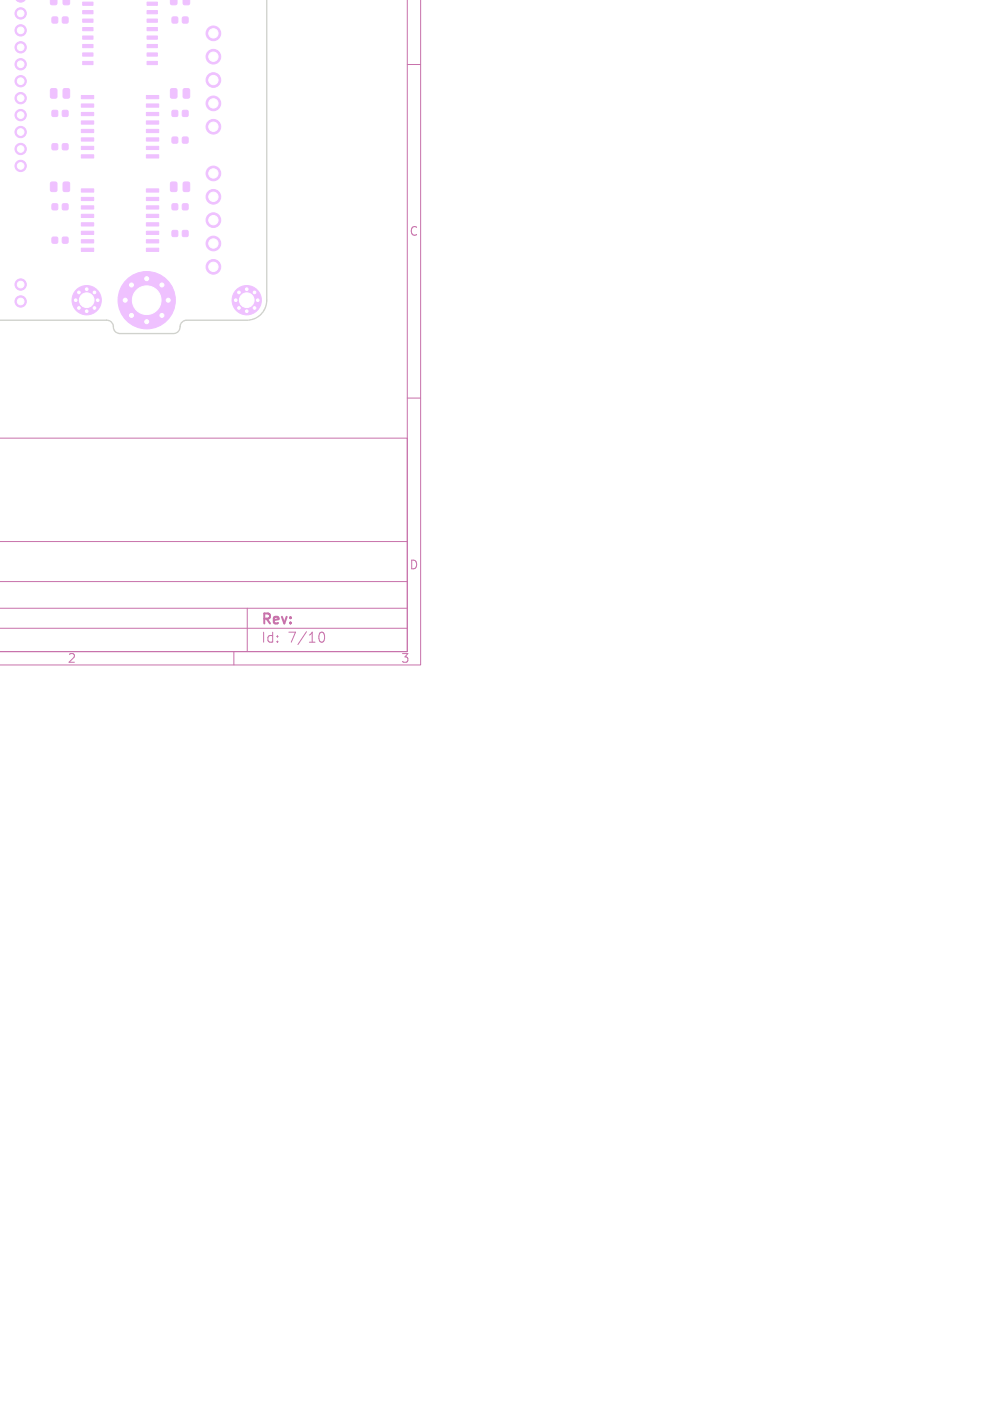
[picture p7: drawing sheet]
<svg xmlns="http://www.w3.org/2000/svg" width="148mm" height="210mm" viewBox="0 0 148 210" stroke-linecap="round" stroke-linejoin="round" font-family="sans-serif">
<defs><g id="words">
<g font-size="2.1" fill="#c872ab">
<text x="39.1" y="94">Rev:</text>
<text x="39.1" y="96.6">Id:</text>
<text x="43.2" y="96.6">7/10</text>
</g>
<g font-size="1.8" fill="#c872ab">
<text x="61.3" y="35.5">C</text>
<text x="61.3" y="85.5">D</text>
<text x="10.1" y="99.6">2</text>
<text x="60.1" y="99.6">3</text>
</g>
</g></defs>
<path d="M61.1 0v97.7h-61.2h61.2v-32h-61.1M63.1 0v99.7h-63.1M61.1 9.7h2M61.1 59.7h2M0 94.2h61.1M0 91.2h61.1M0 87.2h61.1M0 81.2h61.1M35.1 97.7v2M37.1 91.2v6.5M47.8 95.3a.55 .55 0 0 1 .4-.5h.1a.94 .94 0 0 1 0 1.5h-.1a.55 .55 0 0 1-.4-.6" fill="none" stroke="#c872ab" stroke-width=".15"/>
<g fill="#efc1ff" stroke="#efc1ff" stroke-width=".15">
<path d="M25.6 13.3h.7l.2 .1v1.1l-.1 .2h-.6l-.2-.1z"/>
<path d="M27.5 13.3h.7l.2 .1v1.1l-.1 .2h-.6l-.2-.1z"/>
<path d="M25.8 20.6h.8v.8h-.8z"/>
<path d="M27.4 20.6h.8v.8h-.8z"/>
<path d="M25.8 16.6h.8v.8h-.8z"/>
<path d="M27.4 16.6h.8v.8h-.8z"/>
<path d="M9.4 21.6h.8v.8h-.8z"/>
<path d="M7.8 21.6h.8v.8h-.8z"/>
<path d="M25.6 27.3h.7l.2 .1v1.1l-.1 .2h-.6l-.2-.1z"/>
<path d="M27.5 27.3h.7l.2 .1v1.1l-.1 .2h-.6l-.2-.1z"/>
<path d="M9.5 13.3h.7l.2 .1 .1 1.1-.2 .2h-.6l-.2-.1z"/>
<path d="M7.6 13.3h.7l.2 .1 .1 1.1-.2 .2h-.6l-.2-.1z"/>
<path d="M9.5 27.3h.7l.2 .1 .1 1.1-.2 .2h-.6l-.2-.1z"/>
<path d="M7.6 27.3h.7l.2 .1 .1 1.1-.2 .2h-.6l-.2-.1z"/>
<path d="M9.4 35.6h.8v.8h-.8z"/>
<path d="M7.8 35.6h.8v.8h-.8z"/>
<path d="M12.2 14.3h1.9v.5h-1.9z"/>
<path d="M12.2 15.6h1.9v.5h-1.9z"/>
<path d="M12.2 16.9h1.9v.4h-1.9z"/>
<path d="M12.2 18.1h1.9v.5h-1.9z"/>
<path d="M12.2 19.4h1.9v.5h-1.9z"/>
<path d="M12.2 20.7h1.9v.4h-1.9z"/>
<path d="M12.2 21.9h1.9v.5h-1.9z"/>
<path d="M12.2 23.2h1.9v.5h-1.9z"/>
<path d="M21.9 23.2h1.9v.5h-1.9z"/>
<path d="M21.9 21.9h1.9v.5h-1.9z"/>
<path d="M21.9 20.7h1.9v.4h-1.9z"/>
<path d="M21.9 19.4h1.9v.5h-1.9z"/>
<path d="M21.9 18.1h1.9v.5h-1.9z"/>
<path d="M21.9 16.9h1.9v.4h-1.9z"/>
<path d="M21.9 15.6h1.9v.5h-1.9z"/>
<path d="M21.9 14.3h1.9v.5h-1.9z"/>
<path d="M25.8 34.6h.8v.8h-.8z"/>
<path d="M27.4 34.6h.8v.8h-.8z"/>
<path d="M2.2 -.1h1.7a1.16 1.16 0 0 1-1.7 0z"/>
<path d="M9.4 30.6h.8v.8h-.8z"/>
<path d="M7.8 30.6h.8v.8h-.8z"/>
<path d="M9.4 -.1h1.1l-.1 .8h-.9z"/>
<path d="M7.5 -.1h1.1l-.1 .8h-.9z"/>
<path d="M25.5 -.1h1v.8h-.9z"/>
<path d="M27.5 -.1h.9v.8h-.9z"/>
<path d="M9.4 2.6h.8v.8h-.8z"/>
<path d="M7.8 2.6h.8v.8h-.8z"/>
<path d="M12.4 .3h1.5v.5h-1.5z"/>
<path d="M12.4 1.6h1.5v.5h-1.5z"/>
<path d="M12.4 2.9h1.5v.4h-1.5z"/>
<path d="M12.4 4.1h1.5v.5h-1.5z"/>
<path d="M12.4 5.4h1.5v.5h-1.5z"/>
<path d="M12.4 6.7h1.5v.4h-1.5z"/>
<path d="M12.4 7.9h1.5v.5h-1.5z"/>
<path d="M12.4 9.2h1.5v.5h-1.5z"/>
<path d="M22.1 9.2h1.5v.5h-1.5z"/>
<path d="M22.1 7.9h1.5v.5h-1.5z"/>
<path d="M22.1 6.7h1.5v.4h-1.5z"/>
<path d="M22.1 5.4h1.5v.5h-1.5z"/>
<path d="M22.1 4.1h1.5v.5h-1.5z"/>
<path d="M22.1 2.9h1.5v.4h-1.5z"/>
<path d="M22.1 1.6h1.5v.5h-1.5z"/>
<path d="M22.1 .3h1.5v.5h-1.5z"/>
<path d="M25.8 30.6h.8v.8h-.8z"/>
<path d="M27.4 30.6h.8v.8h-.8z"/>
<path d="M9.4 16.6h.8v.8h-.8z"/>
<path d="M7.8 16.6h.8v.8h-.8z"/>
<path d="M12.2 28.3h1.9v.5h-1.9z"/>
<path d="M12.2 29.6h1.9v.5h-1.9z"/>
<path d="M12.2 30.9h1.9v.4h-1.9z"/>
<path d="M12.2 32.1h1.9v.5h-1.9z"/>
<path d="M12.2 33.4h1.9v.5h-1.9z"/>
<path d="M12.2 34.7h1.9v.4h-1.9z"/>
<path d="M12.2 35.9h1.9v.5h-1.9z"/>
<path d="M12.2 37.2h1.9v.5h-1.9z"/>
<path d="M21.9 37.2h1.9v.5h-1.9z"/>
<path d="M21.9 35.9h1.9v.5h-1.9z"/>
<path d="M21.9 34.7h1.9v.4h-1.9z"/>
<path d="M21.9 33.4h1.9v.5h-1.9z"/>
<path d="M21.9 32.1h1.9v.5h-1.9z"/>
<path d="M21.9 30.9h1.9v.4h-1.9z"/>
<path d="M21.9 29.6h1.9v.5h-1.9z"/>
<path d="M21.9 28.3h1.9v.5h-1.9z"/>
<path d="M25.8 2.6h.8v.8h-.8z"/>
<path d="M27.4 2.6h.8v.8h-.8z"/>
<circle cx="32" cy="40" r="1.1"/>
<circle cx="32" cy="36.5" r="1.1"/>
<circle cx="32" cy="33" r="1.1"/>
<circle cx="32" cy="29.5" r="1.1"/>
<circle cx="32" cy="26" r="1.1"/>
<circle cx="3.1" cy="24.9" r=".85"/>
<circle cx="3.1" cy="22.3" r=".85"/>
<circle cx="3.1" cy="19.8" r=".85"/>
<circle cx="3.1" cy="17.3" r=".85"/>
<circle cx="3.1" cy="14.7" r=".85"/>
<circle cx="3.1" cy="12.2" r=".85"/>
<circle cx="3.1" cy="9.6" r=".85"/>
<circle cx="3.1" cy="7.1" r=".85"/>
<circle cx="3.1" cy="4.6" r=".85"/>
<circle cx="3.1" cy="2" r=".85"/>
<circle cx="3.1" cy="42.7" r=".85"/>
<circle cx="3.1" cy="45.2" r=".85"/>
<circle cx="11.4" cy="45" r=".35"/>
<circle cx="11.8" cy="43.8" r=".35"/>
<circle cx="11.8" cy="46.2" r=".35"/>
<circle cx="13" cy="43.3" r=".35"/>
<circle cx="13" cy="45" r="2.2"/>
<circle cx="13" cy="46.6" r=".35"/>
<circle cx="14.2" cy="43.8" r=".35"/>
<circle cx="14.2" cy="46.2" r=".35"/>
<circle cx="14.6" cy="45" r=".35"/>
<circle cx="35.3" cy="45" r=".35"/>
<circle cx="35.8" cy="43.8" r=".35"/>
<circle cx="35.8" cy="46.2" r=".35"/>
<circle cx="37" cy="43.3" r=".35"/>
<circle cx="37" cy="45" r="2.2"/>
<circle cx="37" cy="46.6" r=".35"/>
<circle cx="38.2" cy="43.8" r=".35"/>
<circle cx="38.2" cy="46.2" r=".35"/>
<circle cx="38.6" cy="45" r=".35"/>
<circle cx="18.8" cy="45" r=".45"/>
<circle cx="19.7" cy="42.7" r=".45"/>
<circle cx="19.7" cy="47.3" r=".45"/>
<circle cx="22" cy="41.8" r=".45"/>
<circle cx="22" cy="45" r="4.3"/>
<circle cx="22" cy="48.2" r=".45"/>
<circle cx="24.3" cy="42.7" r=".45"/>
<circle cx="24.3" cy="47.3" r=".45"/>
<circle cx="25.2" cy="45" r=".45"/>
<circle cx="32" cy="19" r="1.1"/>
<circle cx="32" cy="15.5" r="1.1"/>
<circle cx="32" cy="12" r="1.1"/>
<circle cx="32" cy="8.5" r="1.1"/>
<circle cx="32" cy="5" r="1.1"/>
</g>
<path d="M40 0v45a3 3 0 0 1-3 3h-9a1.16 1.16 0 0 0-1.1 1.3l-.3 .5-.5 .2h-8.1a1.16 1.16 0 0 1-1.1-1.3l-.3-.5-.6-.2h-16.1" fill="none" stroke="#d0d2cd" stroke-width=".2"/>
<g fill="#fff" stroke="#fff" stroke-width=".15">
<path d="M2.6 -.1h1z"/>
<circle cx="32" cy="40" r=".7"/>
<circle cx="32" cy="36.5" r=".7"/>
<circle cx="32" cy="33" r=".7"/>
<circle cx="32" cy="29.5" r=".7"/>
<circle cx="32" cy="26" r=".7"/>
<circle cx="3.1" cy="24.9" r=".5"/>
<circle cx="3.1" cy="22.3" r=".5"/>
<circle cx="3.1" cy="19.8" r=".5"/>
<circle cx="3.1" cy="17.3" r=".5"/>
<circle cx="3.1" cy="14.7" r=".5"/>
<circle cx="3.1" cy="12.2" r=".5"/>
<circle cx="3.1" cy="9.6" r=".5"/>
<circle cx="3.1" cy="7.1" r=".5"/>
<circle cx="3.1" cy="4.6" r=".5"/>
<circle cx="3.1" cy="2" r=".5"/>
<circle cx="3.1" cy="42.7" r=".5"/>
<circle cx="3.1" cy="45.2" r=".5"/>
<circle cx="11.3" cy="45" r=".2"/>
<circle cx="11.8" cy="43.8" r=".2"/>
<circle cx="11.8" cy="46.2" r=".2"/>
<circle cx="13" cy="43.4" r=".2"/>
<circle cx="13" cy="45" r="1.1"/>
<circle cx="13" cy="46.6" r=".2"/>
<circle cx="14.2" cy="43.8" r=".2"/>
<circle cx="14.2" cy="46.2" r=".2"/>
<circle cx="14.6" cy="45" r=".2"/>
<circle cx="35.4" cy="45" r=".2"/>
<circle cx="35.8" cy="43.8" r=".2"/>
<circle cx="35.8" cy="46.2" r=".2"/>
<circle cx="37" cy="43.4" r=".2"/>
<circle cx="37" cy="45" r="1.1"/>
<circle cx="37" cy="46.6" r=".2"/>
<circle cx="38.2" cy="43.8" r=".2"/>
<circle cx="38.2" cy="46.2" r=".2"/>
<circle cx="38.7" cy="45" r=".2"/>
<circle cx="18.8" cy="45" r=".3"/>
<circle cx="19.7" cy="42.7" r=".3"/>
<circle cx="19.7" cy="47.3" r=".3"/>
<circle cx="22" cy="41.8" r=".3"/>
<circle cx="22" cy="45" r="2.15"/>
<circle cx="22" cy="48.2" r=".3"/>
<circle cx="24.3" cy="42.7" r=".3"/>
<circle cx="24.3" cy="47.3" r=".3"/>
<circle cx="25.2" cy="45" r=".3"/>
<circle cx="32" cy="19" r=".7"/>
<circle cx="32" cy="15.5" r=".7"/>
<circle cx="32" cy="12" r=".7"/>
<circle cx="32" cy="8.5" r=".7"/>
<circle cx="32" cy="5" r=".7"/>
</g>
<use href="#words"/>
</svg>
